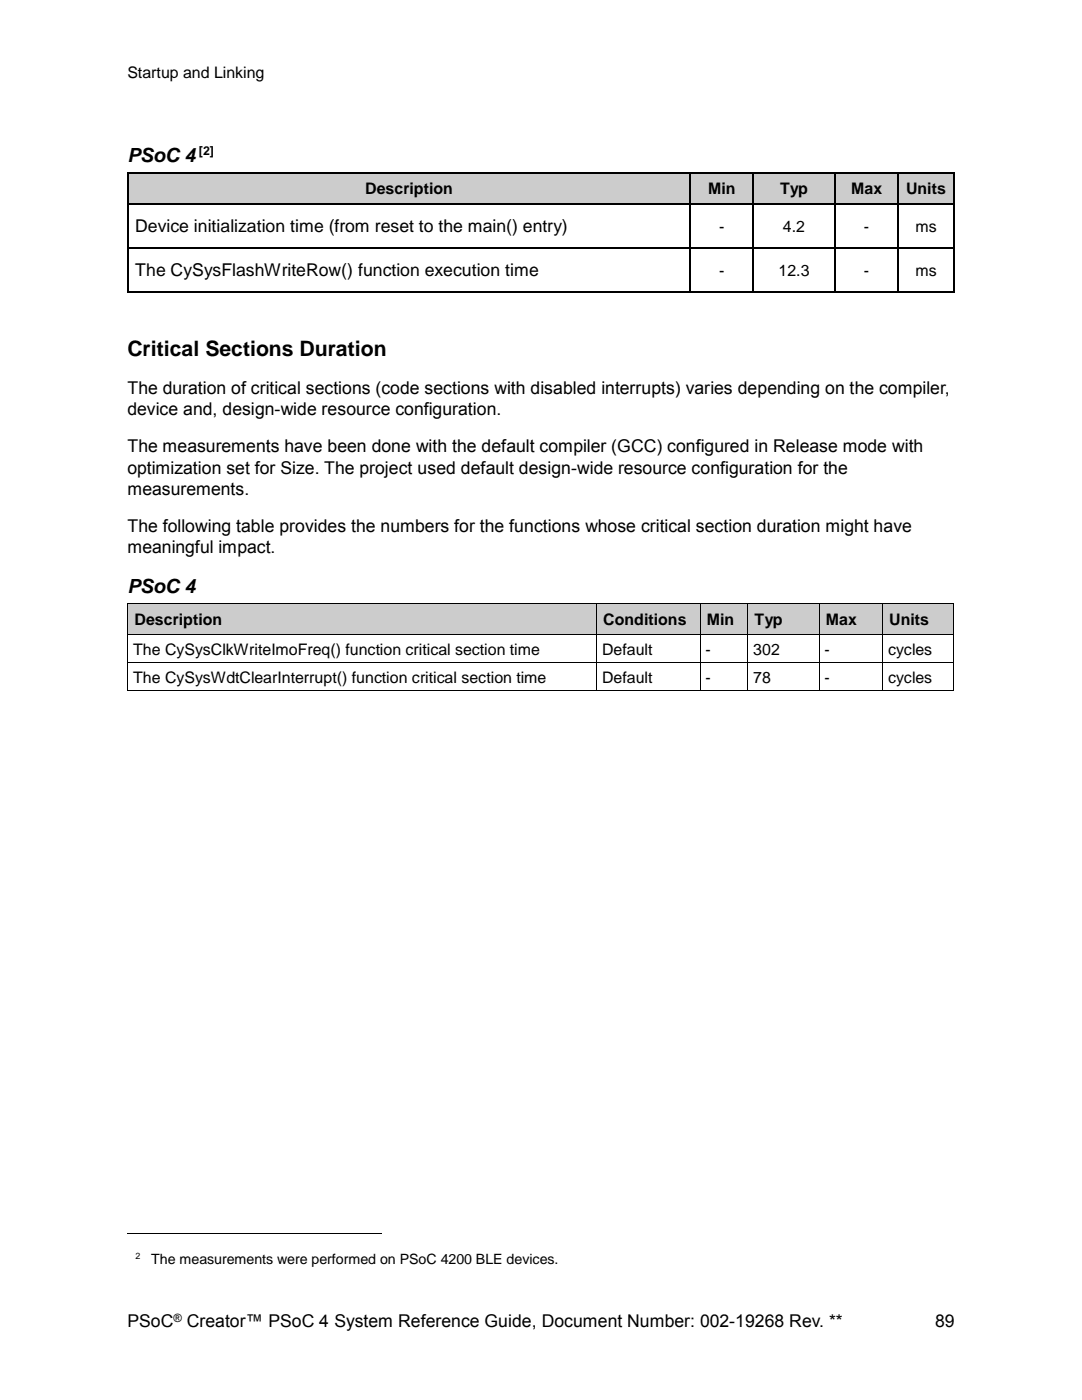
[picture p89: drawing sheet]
<svg xmlns="http://www.w3.org/2000/svg" width="216mm" height="279mm" viewBox="0 0 216 279" stroke-linecap="round" stroke-linejoin="round" font-family="sans-serif">
<defs><g id="words">
<text font-size="4.2" x="25.4" y="71">Critical Sections Duration</text>
<g font-size="3.9">
<text x="25.4" y="32.4">PSoC 4</text>
<text x="25.4" y="118.4">PSoC 4</text>
</g>
<g font-size="3.5">
<text x="27" y="46.4">Device initialization time (from reset to the main() entry)</text>
<text x="27" y="55.1">The CySysFlashWriteRow() function execution time</text>
<text x="25.4" y="78.7">The duration of critical sections (code sections with disabled interrupts) varies depending on the compiler,</text>
<text x="25.4" y="82.9">device and, design-wide resource configuration.</text>
<text x="25.4" y="90.3">The measurements have been done with the default compiler (GCC) configured in Release mode with</text>
<text x="25.4" y="94.5">optimization set for Size. The project used default design-wide resource configuration for the</text>
<text x="25.4" y="98.8">measurements.</text>
<text x="25.4" y="106.2">The following table provides the numbers for the functions whose critical section duration might have</text>
<text x="25.4" y="110.4">meaningful impact.</text>
<text x="25.4" y="264.9">PSoC</text>
<text x="37.3" y="264.9">Creator™ PSoC 4 System Reference Guide, Document Number: 002-19268 Rev. **</text>
<text x="186.6" y="264.9">89</text>
</g>
<g font-size="3.2">
<text x="25.4" y="15.7">Startup and Linking</text>
<text x="72.9" y="38.8">Description</text>
<text x="141.3" y="38.8">Min</text>
<text x="155.6" y="38.8">Typ</text>
<text x="169.8" y="38.8">Max</text>
<text x="180.8" y="38.8">Units</text>
<text x="143.5" y="46.4">-</text>
<text x="156.2" y="46.4">4.2</text>
<text x="172.4" y="46.4">-</text>
<text x="182.7" y="46.4">ms</text>
<text x="143.5" y="55.1">-</text>
<text x="155.3" y="55.1">12.3</text>
<text x="172.4" y="55.1">-</text>
<text x="182.7" y="55.1">ms</text>
<text x="26.8" y="124.7">Description</text>
<text x="120.4" y="124.7">Conditions</text>
<text x="141" y="124.7">Min</text>
<text x="150.6" y="124.7">Typ</text>
<text x="164.8" y="124.7">Max</text>
<text x="177.5" y="124.7">Units</text>
<text x="26.6" y="130.7">The CySysClkWriteImoFreq() function critical section time</text>
<text x="120.1" y="130.7">Default</text>
<text x="140.8" y="130.7">-</text>
<text x="150.3" y="130.7">302</text>
<text x="164.5" y="130.7">-</text>
<text x="177.2" y="130.7">cycles</text>
<text x="26.6" y="136.3">The CySysWdtClearInterrupt() function critical section time</text>
<text x="120.1" y="136.3">Default</text>
<text x="140.8" y="136.3">-</text>
<text x="150.3" y="136.3">78</text>
<text x="164.5" y="136.3">-</text>
<text x="177.2" y="136.3">cycles</text>
</g>
<text font-size="2.8" x="30.2" y="252.3">The measurements were performed on PSoC 4200 BLE devices.</text>
<text font-size="2.5" x="39.7" y="31">[2]</text>
<text font-size="2.3" x="34.6" y="263.8">®</text>
<text font-size="1.8" x="27" y="251.3">2</text>
</g></defs>
<g fill="#ccc">
<path d="M25.7 34.6h111.9v6h-111.9z" fill-rule="evenodd"/>
<path d="M25.7 34.6h111.9v6h-111.9z" fill-rule="evenodd"/>
<path d="M137.9 34.6h12.3v6h-12.3z" fill-rule="evenodd"/>
<path d="M137.9 34.6h12.3v6h-12.3z" fill-rule="evenodd"/>
<path d="M150.5 34.6h16v6h-16z" fill-rule="evenodd"/>
<path d="M150.5 34.6h16v6h-16z" fill-rule="evenodd"/>
<path d="M166.7 34.6h12.4v6h-12.4z" fill-rule="evenodd"/>
<path d="M166.7 34.6h12.4v6h-12.4z" fill-rule="evenodd"/>
<path d="M179.4 34.6h10.8v6h-10.8z" fill-rule="evenodd"/>
<path d="M179.4 34.6h10.8v6h-10.8z" fill-rule="evenodd"/>
</g>
<g fill="#000">
<path d="M25.4 34.3h.3v.3h-.3z" fill-rule="evenodd"/>
<path d="M25.4 34.3h.3v.3h-.3z" fill-rule="evenodd"/>
<path d="M137.6 34.3h.3v.3h-.3z" fill-rule="evenodd"/>
<path d="M150.2 34.3h.3v.3h-.3z" fill-rule="evenodd"/>
<path d="M166.5 34.3h.2v.3h-.2z" fill-rule="evenodd"/>
<path d="M179.1 34.3h.3v.3h-.3z" fill-rule="evenodd"/>
<path d="M190.3 34.3h.2v.3h-.2z" fill-rule="evenodd"/>
<path d="M190.3 34.3h.2v.3h-.2z" fill-rule="evenodd"/>
<path d="M25.4 40.6h.3v.3h-.3z" fill-rule="evenodd"/>
<path d="M25.4 49.3h.3v.3h-.3z" fill-rule="evenodd"/>
<path d="M25.4 58.1h.3v.3h-.3z" fill-rule="evenodd"/>
<path d="M25.4 58.1h.3v.3h-.3z" fill-rule="evenodd"/>
<path d="M25.7 40.6h.3v.3h-.3z" fill-rule="evenodd"/>
<path d="M137.6 40.6h.3v.3h-.3z" fill-rule="evenodd"/>
<path d="M137.6 49.3h.3v.3h-.3z" fill-rule="evenodd"/>
<path d="M137.6 58.1h.3v.3h-.3z" fill-rule="evenodd"/>
<path d="M150.2 40.6h.3v.3h-.3z" fill-rule="evenodd"/>
<path d="M150.2 49.3h.3v.3h-.3z" fill-rule="evenodd"/>
<path d="M150.2 58.1h.4v.3h-.4z" fill-rule="evenodd"/>
<path d="M166.5 40.6h.2v.3h-.2z" fill-rule="evenodd"/>
<path d="M166.5 49.3h.2v.3h-.2z" fill-rule="evenodd"/>
<path d="M166.5 58.1h.3v.3h-.3z" fill-rule="evenodd"/>
<path d="M179.1 40.6h.3v.3h-.3z" fill-rule="evenodd"/>
<path d="M179.1 49.3h.3v.3h-.3z" fill-rule="evenodd"/>
<path d="M179.1 58.1h.3v.3h-.3z" fill-rule="evenodd"/>
<path d="M190.2 40.6h.3v.3h-.3z" fill-rule="evenodd"/>
<path d="M190.2 49.3h.4v.3h-.4z" fill-rule="evenodd"/>
<path d="M190.2 58.1h.4v.3h-.4z" fill-rule="evenodd"/>
<path d="M190.2 58.1h.4v.3h-.4z" fill-rule="evenodd"/>
<path d="M190.5 40.6l.1 .3z" fill-rule="evenodd"/>
</g>
<g fill="none" stroke="#000" stroke-width=".25">
<path d="M25.5 34.6v6M25.7 34.5h111.9M137.7 34.6v6M137.9 34.5h12.3M150.4 34.6v6M150.5 34.5h16M166.6 34.6v6M166.7 34.5h12.4M179.2 34.6v6M179.4 34.5h10.9M190.4 34.6v6M25.7 49.5h111.9"/>
<path d="M26 40.7h111.6M137.7 40.9v8.4M137.7 49.6v8.5M137.9 40.7h12.3M137.9 49.5h12.3M150.4 40.9v8.4M150.4 49.6v8.5M150.5 40.7h16M150.5 49.5h16M166.6 40.9v8.4M166.6 49.6v8.5M166.7 40.7h12.4"/>
<path d="M166.7 49.5h12.4M179.2 40.9v8.4M179.2 49.6v8.5M179.4 40.7h10.8M179.4 49.5h10.8"/>
</g>
<path d="M25.5 40.9v8.4M25.5 49.6v8.5M25.7 58.3h111.9M137.9 58.3h12.3M150.6 58.3h15.9M166.8 58.3h12.3M179.4 58.3h10.8M190.4 40.9v8.4M190.4 49.6v8.5" fill="none" stroke="#000" stroke-width=".34"/>
<g fill="#ccc">
<path d="M25.6 120.5h93.3v6h-93.3z" fill-rule="evenodd"/>
<path d="M25.6 120.5h93.3v6h-93.3z" fill-rule="evenodd"/>
<path d="M119.1 120.5h20.5v6h-20.5z" fill-rule="evenodd"/>
<path d="M119.1 120.5h20.5v6h-20.5z" fill-rule="evenodd"/>
<path d="M139.8 120.5h9.3v6h-9.3z" fill-rule="evenodd"/>
<path d="M139.8 120.5h9.3v6h-9.3z" fill-rule="evenodd"/>
<path d="M149.3 120.5h14v6h-14z" fill-rule="evenodd"/>
<path d="M149.3 120.5h14v6h-14z" fill-rule="evenodd"/>
<path d="M163.5 120.5h12.5v6h-12.5z" fill-rule="evenodd"/>
<path d="M163.5 120.5h12.5v6h-12.5z" fill-rule="evenodd"/>
<path d="M176.2 120.5h14v6h-14z" fill-rule="evenodd"/>
<path d="M176.2 120.5h14v6h-14z" fill-rule="evenodd"/>
</g>
<g fill="#000">
<path d="M25.4 120.3h.2v.2h-.2z" fill-rule="evenodd"/>
<path d="M25.4 120.3h.2v.2h-.2z" fill-rule="evenodd"/>
<path d="M25.4 126.5h.2v.2h-.2z" fill-rule="evenodd"/>
<path d="M25.4 132.1h.2v.2h-.2z" fill-rule="evenodd"/>
<path d="M25.4 137.7h.2v.2h-.2z" fill-rule="evenodd"/>
<path d="M25.4 137.7h.2v.2h-.2z" fill-rule="evenodd"/>
<path d="M118.9 120.3h.2v.2h-.2z" fill-rule="evenodd"/>
<path d="M118.9 126.5h.2v.2h-.2z" fill-rule="evenodd"/>
<path d="M118.9 132.1h.2v.2h-.2z" fill-rule="evenodd"/>
<path d="M118.9 137.7h.2v.2h-.2z" fill-rule="evenodd"/>
<path d="M139.6 120.3h.2v.2h-.2z" fill-rule="evenodd"/>
<path d="M139.6 126.5h.2v.2h-.2z" fill-rule="evenodd"/>
<path d="M139.6 132.1h.2v.2h-.2z" fill-rule="evenodd"/>
<path d="M139.6 137.7h.2v.2h-.2z" fill-rule="evenodd"/>
<path d="M149.1 120.3h.2v.2h-.2z" fill-rule="evenodd"/>
<path d="M149.1 126.5h.2v.2h-.2z" fill-rule="evenodd"/>
<path d="M149.1 132.1h.2v.2h-.2z" fill-rule="evenodd"/>
<path d="M149.1 137.7h.2v.2h-.2z" fill-rule="evenodd"/>
<path d="M163.3 120.3h.2v.2h-.2z" fill-rule="evenodd"/>
<path d="M163.3 126.5h.2v.2h-.2z" fill-rule="evenodd"/>
<path d="M163.3 132.1h.2v.2h-.2z" fill-rule="evenodd"/>
<path d="M163.3 137.7h.2v.2h-.2z" fill-rule="evenodd"/>
<path d="M176 120.3h.2v.2h-.2z" fill-rule="evenodd"/>
<path d="M176 126.5h.2v.2h-.2z" fill-rule="evenodd"/>
<path d="M176 132.1h.2v.2h-.2z" fill-rule="evenodd"/>
<path d="M176 137.7h.2v.2h-.2z" fill-rule="evenodd"/>
<path d="M190.2 120.3h.2v.2h-.2z" fill-rule="evenodd"/>
<path d="M190.2 120.3h.2v.2h-.2z" fill-rule="evenodd"/>
<path d="M190.2 126.5h.2v.2h-.2z" fill-rule="evenodd"/>
<path d="M190.2 132.1h.2v.2h-.2z" fill-rule="evenodd"/>
<path d="M190.2 137.7h.2v.2h-.2z" fill-rule="evenodd"/>
<path d="M190.2 137.7h.2v.2h-.2z" fill-rule="evenodd"/>
</g>
<g fill="none" stroke="#000" stroke-width=".2">
<path d="M25.5 120.5v6M25.5 126.7v5.4M25.5 132.3v5.4M25.6 120.4h93.3M25.6 126.6h93.3M25.6 132.2h93.3M25.6 137.8h93.3M119 120.5v6M119 126.7v5.4M119 132.3v5.4M119.1 120.4h20.5M119.1 126.6h20.5"/>
<path d="M119.1 132.2h20.5M119.1 137.8h20.5M139.7 120.5v6M139.7 126.7v5.4M139.7 132.3v5.4M139.8 120.4h9.3M139.8 126.6h9.3M139.8 132.2h9.3M139.8 137.8h9.3M149.2 120.5v6M149.2 126.7v5.4M149.2 132.3v5.4"/>
<path d="M149.3 120.4h14M149.3 126.6h14M149.3 132.2h14M149.3 137.8h14M163.4 120.5v6M163.4 126.7v5.4M163.4 132.3v5.4M163.5 120.4h12.5M163.5 126.6h12.5M163.5 132.2h12.5M163.5 137.8h12.5M176.1 120.5v6"/>
<path d="M176.1 126.7v5.4M176.1 132.3v5.4M176.2 120.4h14M176.2 126.6h14M176.2 132.2h14M176.2 137.8h14M190.3 120.5v6M190.3 126.7v5.4M190.3 132.3v5.4M25.4 246.1h50.8"/>
</g>
<use href="#words"/>
</svg>
